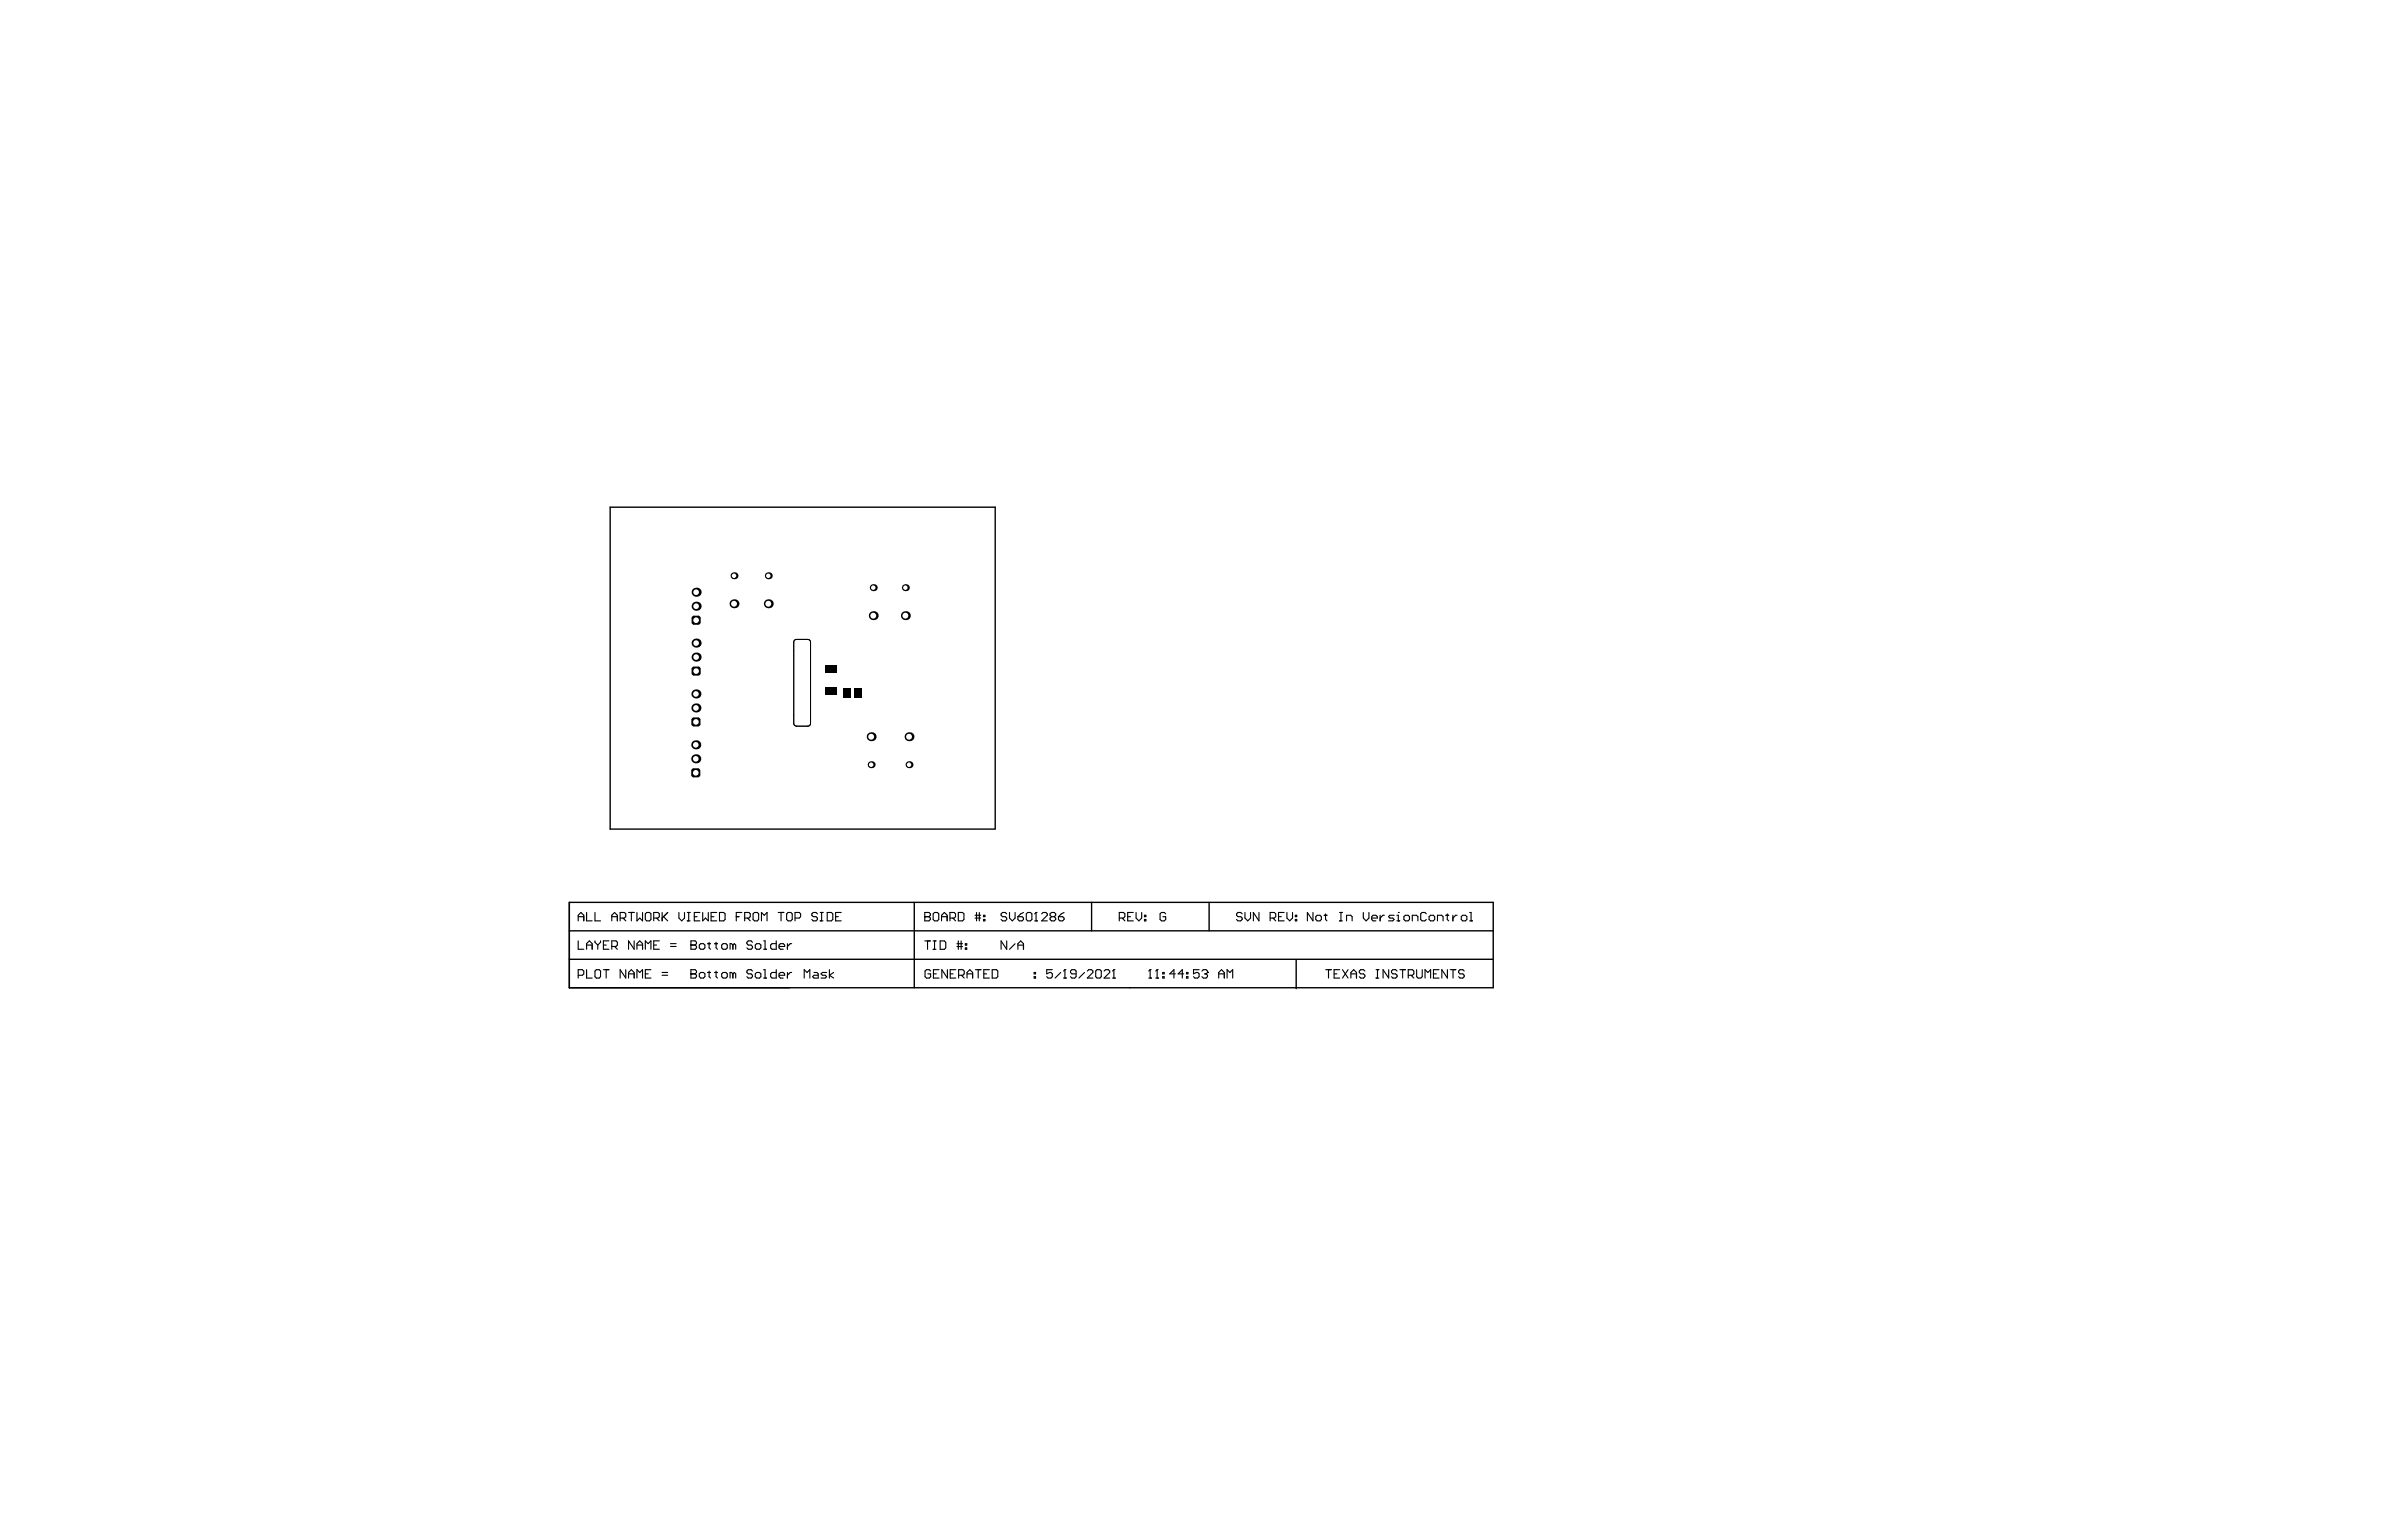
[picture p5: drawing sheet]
<svg xmlns="http://www.w3.org/2000/svg" width="432mm" height="279mm" viewBox="0 0 432 279" stroke-linecap="round" stroke-linejoin="round" font-family="sans-serif">
<path d="M144.1 116l2.4-.1 .4 .4v15l-.4 .4h-2.2l-.4-.4v-15zM144.1 116l2.3-.1 .3 .1 .2 .4v14.8l-.2 .4-.3 .1h-2l-.3-.1-.2-.4v-14.8z" fill="none" stroke="#000" stroke-width=".18"/>
<path d="M180.4 92h-69.8v58.3h69.8M180.4 91.9v58.4M103.2 163.6h167.5v15.5h-167.5zM103.2 173.9h167.4M103.2 168.8h167.5M165.7 163.6v15.5M197.9 163.6v5.2M219.2 163.6v5.2M235 174.1v5.2" fill="none" stroke="#000" stroke-width=".25"/>
<g fill="none" stroke="#000" stroke-width=".2">
<path d="M104.8 166.2h1M104.8 167v-1l.5-.6 .5 .6v1M104.8 170.6v1.5h1M104.8 176.8h.8l.2-.2v-.5l-.2-.3h-.8v1.5M106.3 165.4v1.6h1M106.3 172.1v-1l.5-.5 .5 .5v1M106.3 175.8v1.5h1M106.3 171.4h1M107.9 165.4v1.6h1M107.9 176.1l.2-.3h.5l.3 .3v1l-.3 .2h-.5l-.2-.2zM107.9 170.6v.2l.5 .6M108.4 171.4v.7"/>
<path d="M108.9 170.6v.2l-.5 .6M109.4 175.8h1M109.4 171.4h.5M109.9 175.8v1.5M110.4 170.6h-1v1.5h1M110.9 166.2h1M110.9 171.6h.8l.2-.2v-.6l-.2-.2h-.8v1.5M110.9 167v-1l.5-.6 .5 .6v1M111.4 171.6l.5 .5M112.4 166.5h.8l.2-.3v-.5l-.2-.3h-.8v1.6M112.9 166.5l.5 .5M113.4 175.8v1.5l-1-1.5v1.5"/>
<path d="M113.9 165.4h1.1M113.9 177.3v-1l.5-.5 .6 .5v1M113.9 176.6h1.1M114.4 165.4v1.6M115 170.6v1.5l-1.1-1.5v1.5M115.5 165.4v1.6l.5-.5 .5 .5v-1.6M115.5 172.1v-1l.5-.5 .5 .5v1M115.5 177.3v-1.5l.5 .5 .5-.5v1.5M115.5 171.4h1M117 165.7l.2-.3h.5l.3 .3v1l-.3 .3h-.5l-.2-.3zM117 176.6h.5M117 172.1v-1.5l.5 .5 .5-.5v1.5"/>
<path d="M118 175.8h-1v1.5h1M118.5 166.5h.8l.2-.3v-.5l-.2-.3h-.8v1.6M118.5 171.4h.5M119 166.5l.5 .5M119.5 170.6h-1v1.5h1M120 176.8h1M120 176.3h1M120 165.4v1.6M120.3 166.2l.7 .8M121 165.4l-1 1.1M121.5 171.6h1.1M121.5 171.1h1.1"/>
<path d="M123.1 165.4v1.1l.5 .5 .5-.5v-1.1M124.6 167h.5M124.6 165.4h.5M124.8 165.4v1.6M125.2 176.6h.1M125.2 171.4h.1M125.2 175.8h.8l.3 .3v.2l-.3 .3 .3 .2v.3l-.3 .2h-.8zM125.2 176.6h.8M125.2 170.6h.8l.3 .2v.3l-.3 .3 .3 .2v.3l-.3 .2h-.8zM125.2 171.4h.8M125.9 166.2h.5M126.8 176.6l.2-.3h.5l.3 .3v.5l-.3 .2h-.5l-.2-.2z"/>
<path d="M126.8 171.4l.2-.3h.5l.3 .3v.5l-.3 .2h-.5l-.2-.2zM126.9 165.4h-1v1.6h1M127.4 165.4v1.6l.5-.5 .5 .5v-1.6M128.3 176.3h.5M128.3 171.1h.5M128.5 170.8v1.1l.3 .2M128.5 176.1v1l.3 .2M128.9 166.2h.5M129.6 176.3h.5M129.6 171.1h.5M129.8 170.8v1.1l.3 .2M129.8 176.1v1l.3 .2"/>
<path d="M129.9 165.4h-1v1.6h1M130.4 165.4h.8l.2 .3v1l-.2 .3h-.8zM130.8 176.6l.3-.3h.5l.2 .3v.5l-.2 .2h-.5l-.3-.2zM130.8 171.4l.3-.3h.5l.2 .3v.5l-.2 .2h-.5l-.3-.2zM132.9 176.6l-.3-.3h-.3v1M132.9 171.4l-.3-.3h-.3v1M132.9 171.4v.7M132.9 176.6v.7M132.9 176.6l.2-.3 .3 .3v.7M132.9 171.4l.2-.3 .3 .3v.7M133.5 166.2h.5M134.5 165.4h-1v1.6"/>
<path d="M135 166.5h.8l.2-.3v-.5l-.2-.3h-.8v1.6M135.5 166.5l.5 .5M136.4 176.1l-.2-.3h-.6l-.2 .3v.2l.2 .3h.6l.2 .2v.3l-.2 .2h-.6l-.2-.2M136.4 170.8l-.2-.2h-.6l-.2 .2v.3l.2 .3h.6l.2 .2v.3l-.2 .2h-.6l-.2-.2M136.8 165.4h.5l.2 .3v1l-.2 .3h-.5l-.3-.3v-1zM136.9 176.6l.3-.3h.5l.2 .3v.5l-.2 .2h-.5l-.3-.2zM136.9 171.4l.3-.3h.5l.2 .3v.5l-.2 .2h-.5l-.3-.2zM138 167v-1.6l.5 .6 .5-.6v1.6M138.4 175.8h.3v1.5M138.4 177.3h.5M138.4 172.1h.5M138.4 170.6h.3v1.5"/>
<path d="M140.7 175.8v1.5h-.7l-.3-.2v-.5l.3-.3h.7M140.7 170.6v1.5h-.7l-.3-.2v-.5l.3-.3h.7M141.1 165.4h1M141.2 176.8h1v-.2l-.2-.3h-.5l-.3 .3v.5l.3 .2h.5M141.2 171.6h1v-.2l-.2-.3h-.5l-.3 .3v.5l.3 .2h.5M141.6 165.4v1.6M142.6 165.7l.3-.3h.5l.2 .3v1l-.2 .3h-.5l-.3-.3zM142.7 171.1v1M142.7 176.3v1M143.5 176.3h-.2l-.6 .5M143.5 171.1h-.2l-.6 .5M144.1 166.5h.8l.2-.3v-.5l-.2-.3h-.8v1.6"/>
<path d="M145.8 177.3v-1.5l.5 .5 .5-.5v1.5M147.6 176.3h.5l.2 .3v.7h-.7l-.3-.2 .3-.3h.7M148.2 165.7l-.3-.3h-.5l-.2 .3v.3l.2 .2h.5l.3 .3v.2l-.3 .3h-.5l-.2-.3M148.7 167h.5M148.7 165.4h.5M148.9 165.4v1.6M149.8 176.3h-.7l-.3 .3 .3 .2h.5l.2 .3-.2 .2h-.8M150 165.4h.7l.3 .3v1l-.3 .3h-.7zM150.4 175.8v1.5M151.1 176.3l-.7 .5 .7 .5M151.5 166.2h.5M152.5 165.4h-1v1.6h1"/>
<path d="M167.6 166.2h.1M167.6 165.4h.8l.3 .3v.3l-.3 .2 .3 .3v.2l-.3 .3h-.8zM167.6 166.2h.8M167.6 170.6h1.1M168.1 170.6v1.5M168.7 176.1l-.3-.3h-.5l-.2 .3v1l.2 .2h.5l.3-.2v-.5h-.5M169.2 165.7l.2-.3h.5l.3 .3v1l-.3 .3h-.5l-.2-.3zM169.2 172.1h.5M169.2 170.6h.5M169.2 176.6h.5M169.4 170.6v1.5M170.2 175.8h-1v1.5h1"/>
<path d="M170.4 170.6h.8l.2 .3v1l-.2 .2h-.8zM170.7 166.2h1M170.7 167v-1l.5-.6 .5 .6v1M171.7 175.8v1.5l-1-1.5v1.5M172.2 166.5h.8l.2-.3v-.5l-.2-.3h-.8v1.6M172.3 176.6h.5M172.7 166.5l.5 .5M173.3 175.8h-1v1.5h1M173.5 171.6h1M173.5 171.1h1M173.7 165.4h.8l.2 .3v1l-.2 .3h-.8zM173.7 170.6v1.5"/>
<path d="M173.8 176.8h.7l.3-.2v-.5l-.3-.3h-.7v1.5M174.2 170.6v1.5M174.3 176.8l.5 .5M175 171.9h.2v.2h-.2zM175 171.1h.2v.3h-.2zM175.3 176.6h1M175.3 177.3v-1l.5-.5 .5 .5v1M176.8 166h1M176.8 166.5h1M176.8 175.8h1M177 165.4v1.6M177.3 175.8v1.5"/>
<path d="M177.5 165.4v1.6M178.3 166.7h.2v.3h-.2zM178.3 166h.2v.2h-.2zM178.3 176.6h.5M179.4 175.8h-1.1v1.5h1.1M179.9 175.8h.7l.3 .3v1l-.3 .2h-.7zM182.5 165.7l-.3-.3h-.5l-.2 .3v.3l.2 .2h.5l.3 .3v.2l-.3 .3h-.5l-.2-.3M182.5 170.6v1.5l-1-1.5v1.5M183 165.4v1.1l.5 .5 .5-.5v-1.1M184 171.1l-1 1M184.5 166.2h.8l.2 .3v.2l-.2 .3h-.5l-.3-.3zM184.5 172.1v-1l.5-.5 .5 .5v1"/>
<path d="M184.5 171.4h1M185.5 165.4l-.5 .3-.5 .5M186 165.7l.3-.3h.5l.3 .3v1l-.3 .3h-.5l-.3-.3zM187.5 177.1h.2v.2h-.2zM187.5 176.3h.2v.3h-.2zM187.6 167h.5M187.8 165.4h.1M187.8 165.4v1.6M187.8 165.4l-.2 .3M188.8 165.7l.3-.3h.5l.2 .3v.3l-1 1h1M190.6 166.2l-.2 .3v.2l.2 .3h.5l.3-.3v-.2l-.3-.3M190.6 166.2l-.2-.2v-.3l.2-.3h.5l.3 .3v.3l-.3 .2"/>
<path d="M190.6 166.2h.5M190.8 175.8h-1.1v.8l.6-.3h.2l.3 .3v.5l-.3 .2h-.5l-.3-.2M191.9 166.2h.7l.3 .3v.2l-.3 .3h-.5l-.2-.3zM192.3 176.3l-1 1M192.8 177.3h.5M192.9 165.4l-.5 .3-.5 .5M193 175.8h.1M193 175.8v1.5M193 175.8l-.2 .3M195.1 176.6h-.8l-.2-.3v-.2l.2-.3h.5l.3 .3v1l-.3 .2h-.5l-.2-.2M196.6 176.3l-1 1M197.1 176.1l.3-.3h.5l.2 .3v.2l-1 1h1"/>
<path d="M198.9 175.8h.5l.2 .3v1l-.2 .2h-.5l-.3-.2v-1zM200.1 176.1l.3-.3h.5l.3 .3v.2l-1.1 1h1.1M201.7 177.3h.5M201.9 175.8h.1M201.9 175.8v1.5M201.9 175.8l-.2 .3M202.9 166.5h.8l.2-.3v-.5l-.2-.3h-.8v1.6M203.4 166.5l.5 .5M204.4 166.2h.5M205.4 165.4h-1v1.6h1M205.9 165.4v1.1l.6 .5 .5-.5v-1.1M207.5 166.7h.2v.3h-.2z"/>
<path d="M207.5 166h.2v.2h-.2zM208.2 177.3h.5M208.5 175.8h.1M208.5 175.8v1.5M208.5 175.8l-.3 .3M209.5 177.3h.5M209.8 175.8h.1M209.8 175.8v1.5M209.8 175.8l-.3 .3M210.8 177.1h.2v.2h-.2zM210.8 176.3h.2v.3h-.2zM211.3 165.7l-.2-.3h-.6l-.2 .3v1l.2 .3h.6l.2-.3v-.5h-.5"/>
<path d="M213.1 176.6h-1.1l.8-.8v1.5M214.6 176.6h-1l.7-.8v1.5M215.1 177.1h.2v.2h-.2zM215.1 176.3h.2v.3h-.2zM217.4 175.8h-1v.8l.5-.3h.2l.3 .3v.5l-.3 .2h-.5l-.2-.2M217.9 176.1l.2-.3h.5l.3 .3v.2M218.4 176.6h.2M218.6 176.6l.3 .2v.3l-.3 .2h-.5l-.2-.2M218.9 176.3h.1M218.9 176.3l-.3 .3M220.9 177.3v-1l.5-.5 .5 .5v1M220.9 176.6h1"/>
<path d="M222.4 177.3v-1.5l.5 .5 .6-.5v1.5M225.2 165.7l-.3-.3h-.5l-.2 .3v.3l.2 .2h.5l.3 .3v.2l-.3 .3h-.5l-.2-.3M225.7 165.4v1.1l.5 .5 .5-.5v-1.1M228.2 165.4v1.6l-1-1.6v1.6M230.2 166.5h.8l.3-.3v-.5l-.3-.3h-.8v1.6M230.8 166.5l.5 .5M231.8 166.2h.5M232.8 165.4h-1v1.6h1M233.3 165.4v1.1l.5 .5 .5-.5v-1.1M234.8 166.7h.3v.3h-.3zM234.8 166h.3v.2h-.3zM238 165.4v1.6l-1-1.6v1.6"/>
<path d="M238.8 166h.5l.2 .2v.5l-.2 .3h-.5l-.3-.3v-.5zM240 166h.5M240.3 165.7v1l.2 .3M240.3 175.8h1M240.8 175.8v1.5M241.8 176.6h.5M242.8 167h.5M242.8 165.4h.5M242.9 175.8h-1.1v1.5h1.1M243.1 165.4v1.6M243.4 175.8l1 1.5M244.1 167v-1h.8l.2 .2v.8"/>
<path d="M244.4 175.8l-1 1.5M244.9 176.6h1M244.9 177.3v-1l.5-.5 .5 .5v1M247.1 165.4v1.1l.5 .5 .6-.5v-1.1M247.4 176.1l-.2-.3h-.5l-.3 .3v.2l.3 .3h.5l.2 .2v.3l-.2 .2h-.5l-.3-.2M248.7 166.5h1v-.3l-.3-.2h-.5l-.2 .2v.5l.2 .3h.5M249.4 175.8h.6M249.4 177.3h.6M249.7 175.8v1.5M250.2 166v1M250.9 166h-.2l-.5 .5M251.7 175.8v1.5l-1-1.5v1.5"/>
<path d="M252.7 166h-.7l-.3 .2 .3 .3h.5l.2 .2-.2 .3h-.8M253.2 167h.5M253.2 166h.3v1M253.3 176.1l-.3-.3h-.5l-.3 .3v.2l.3 .3h.5l.3 .2v.3l-.3 .2h-.5l-.3-.2M253.5 165.4h.1M253.8 175.8h1M254.3 175.8v1.5M254.7 166h.6l.2 .2v.5l-.2 .3h-.6l-.2-.3v-.5zM255.3 176.8h.7l.3-.2v-.5l-.3-.3h-.7v1.5M255.8 176.8l.5 .5M256 167v-1h.8l.2 .2v.8M256.8 175.8v1.3l.3 .2h.5l.2-.2v-1.3"/>
<path d="M258.3 177.3v-1.5l.5 .5 .5-.5v1.5M258.6 165.7l-.3-.3h-.5l-.3 .3v1l.3 .3h.5l.3-.3M259.3 166h.5l.3 .2v.5l-.3 .3h-.5l-.2-.3v-.5zM259.8 176.6h.6M260.6 167v-1h.7l.3 .2v.8M260.9 175.8h-1.1v1.5h1.1M262.1 166h.5M262.4 165.7v1l.2 .3M262.4 175.8v1.5l-1-1.5v1.5M262.9 175.8h1M263.4 166v1M263.4 175.8v1.5"/>
<path d="M264.1 166h-.2l-.5 .5M265.1 166h.6l.2 .2v.5l-.2 .3h-.6l-.2-.3v-.5zM265.4 176.1l-.2-.3h-.5l-.3 .3v.2l.3 .3h.5l.2 .2v.3l-.2 .2h-.5l-.3-.2M266.4 167h.5M266.4 165.4h.3v1.6"/>
</g>
<circle cx="164.8" cy="138.7" r=".63" fill="#000"/>
<circle cx="164.8" cy="138.7" r=".41" fill="#fff"/>
<circle cx="157.9" cy="133.6" r=".81" fill="#000"/>
<circle cx="157.9" cy="133.6" r=".53" fill="#fff"/>
<circle cx="164.8" cy="133.6" r=".81" fill="#000"/>
<circle cx="164.8" cy="133.6" r=".53" fill="#fff"/>
<circle cx="133.1" cy="109.5" r=".81" fill="#000"/>
<circle cx="133.1" cy="109.5" r=".53" fill="#fff"/>
<circle cx="133.1" cy="104.4" r=".63" fill="#000"/>
<circle cx="133.1" cy="104.4" r=".41" fill="#fff"/>
<circle cx="139.3" cy="109.5" r=".81" fill="#000"/>
<circle cx="139.3" cy="109.5" r=".53" fill="#fff"/>
<circle cx="139.3" cy="104.4" r=".63" fill="#000"/>
<circle cx="139.3" cy="104.4" r=".41" fill="#fff"/>
<circle cx="157.9" cy="138.7" r=".63" fill="#000"/>
<circle cx="157.9" cy="138.7" r=".41" fill="#fff"/>
<circle cx="164.1" cy="111.6" r=".81" fill="#000"/>
<circle cx="164.1" cy="111.6" r=".53" fill="#fff"/>
<circle cx="158.3" cy="106.6" r=".63" fill="#000"/>
<circle cx="158.3" cy="106.6" r=".41" fill="#fff"/>
<circle cx="164.1" cy="106.6" r=".63" fill="#000"/>
<circle cx="164.1" cy="106.6" r=".41" fill="#fff"/>
<circle cx="126.1" cy="137.6" r=".82" fill="#000"/>
<circle cx="126.1" cy="137.6" r=".51" fill="#fff"/>
<circle cx="126.2" cy="119.1" r=".82" fill="#000"/>
<circle cx="126.2" cy="119.1" r=".51" fill="#fff"/>
<circle cx="126.1" cy="135" r=".82" fill="#000"/>
<circle cx="126.1" cy="135" r=".51" fill="#fff"/>
<circle cx="126.2" cy="128.4" r=".82" fill="#000"/>
<circle cx="126.2" cy="128.4" r=".51" fill="#fff"/>
<circle cx="126.2" cy="125.8" r=".82" fill="#000"/>
<circle cx="126.2" cy="125.8" r=".51" fill="#fff"/>
<path d="M125.4 121.3l.4-.4h.8l.4 .4v.8l-.4 .4h-.8l-.4-.4z" fill-rule="evenodd" fill="#000"/>
<g fill="#000">
<path d="M125.4 121.3h.4zM125.6 120.9h.2v.4h-.4z"/>
<path d="M125.8 122.1v.4zM125.4 122.1h.4v.4l-.2-.1z"/>
<path d="M126.6 122.1h.4zM126.6 122.1h.4l-.2 .3-.2 .1z"/>
<path d="M126.6 120.9v.4zM126.6 120.9h.2l.2 .4h-.4z"/>
</g>
<circle cx="126.2" cy="121.7" r=".51" fill="#fff"/>
<circle cx="126.2" cy="116.6" r=".82" fill="#000"/>
<circle cx="126.2" cy="116.6" r=".51" fill="#fff"/>
<path d="M125.8 111.6h.8l.4 .5v.7l-.4 .5h-.8l-.4-.5v-.7z" fill-rule="evenodd" fill="#000"/>
<g fill="#000">
<path d="M125.4 112.1h.4zM125.6 111.7l.2-.1v.5h-.4z"/>
<path d="M125.8 112.8v.5zM125.4 112.8h.4v.5l-.2-.1z"/>
<path d="M126.6 112.8h.4zM126.6 112.8h.4l-.2 .4-.2 .1z"/>
<path d="M126.6 111.6v.5zM126.6 111.6l.2 .1 .2 .4h-.4z"/>
</g>
<circle cx="126.2" cy="112.5" r=".51" fill="#fff"/>
<circle cx="126.2" cy="109.9" r=".82" fill="#000"/>
<circle cx="126.2" cy="109.9" r=".51" fill="#fff"/>
<circle cx="158.3" cy="111.6" r=".81" fill="#000"/>
<circle cx="158.3" cy="111.6" r=".53" fill="#fff"/>
<path d="M125.3 130.5l.5-.4h.7l.5 .4v.8l-.5 .4h-.7l-.5-.4z" fill-rule="evenodd" fill="#000"/>
<g fill="#000">
<path d="M125.3 130.5h.5zM125.5 130.1h.3v.4h-.5z"/>
<path d="M125.8 131.3v.4zM125.3 131.3h.5v.4h-.3z"/>
<path d="M126.5 131.3h.5zM126.5 131.3h.5l-.2 .4h-.3z"/>
<path d="M126.5 130.1v.4zM126.5 130.1h.3l.2 .4h-.5z"/>
</g>
<circle cx="126.2" cy="130.9" r=".51" fill="#fff"/>
<path d="M125.3 139.7l.4-.4h.8l.5 .4v.8l-.5 .4h-.8l-.4-.4z" fill-rule="evenodd" fill="#000"/>
<g fill="#000">
<path d="M125.3 139.7h.4zM125.5 139.4l.2-.1v.4h-.4z"/>
<path d="M126.5 139.3v.4zM126.5 139.3l.4 .2 .1 .2h-.5z"/>
<path d="M125.7 140.5v.4zM125.3 140.5h.4v.4h-.2z"/>
<path d="M126.5 140.5h.5zM126.5 140.5h.5l-.3 .4h-.2z"/>
</g>
<circle cx="126.1" cy="140.1" r=".51" fill="#fff"/>
<circle cx="126.2" cy="107.4" r=".82" fill="#000"/>
<circle cx="126.2" cy="107.4" r=".51" fill="#fff"/>
<g fill="#000">
<path d="M149.7 124.6h2v1.4h-2z" fill-rule="evenodd"/>
<path d="M149.7 120.6h2v1.4h-2z" fill-rule="evenodd"/>
<path d="M152.9 124.7h1.4v1.7h-1.4z" fill-rule="evenodd"/>
<path d="M154.9 124.7h1.4v1.7h-1.4z" fill-rule="evenodd"/>
</g>
</svg>
